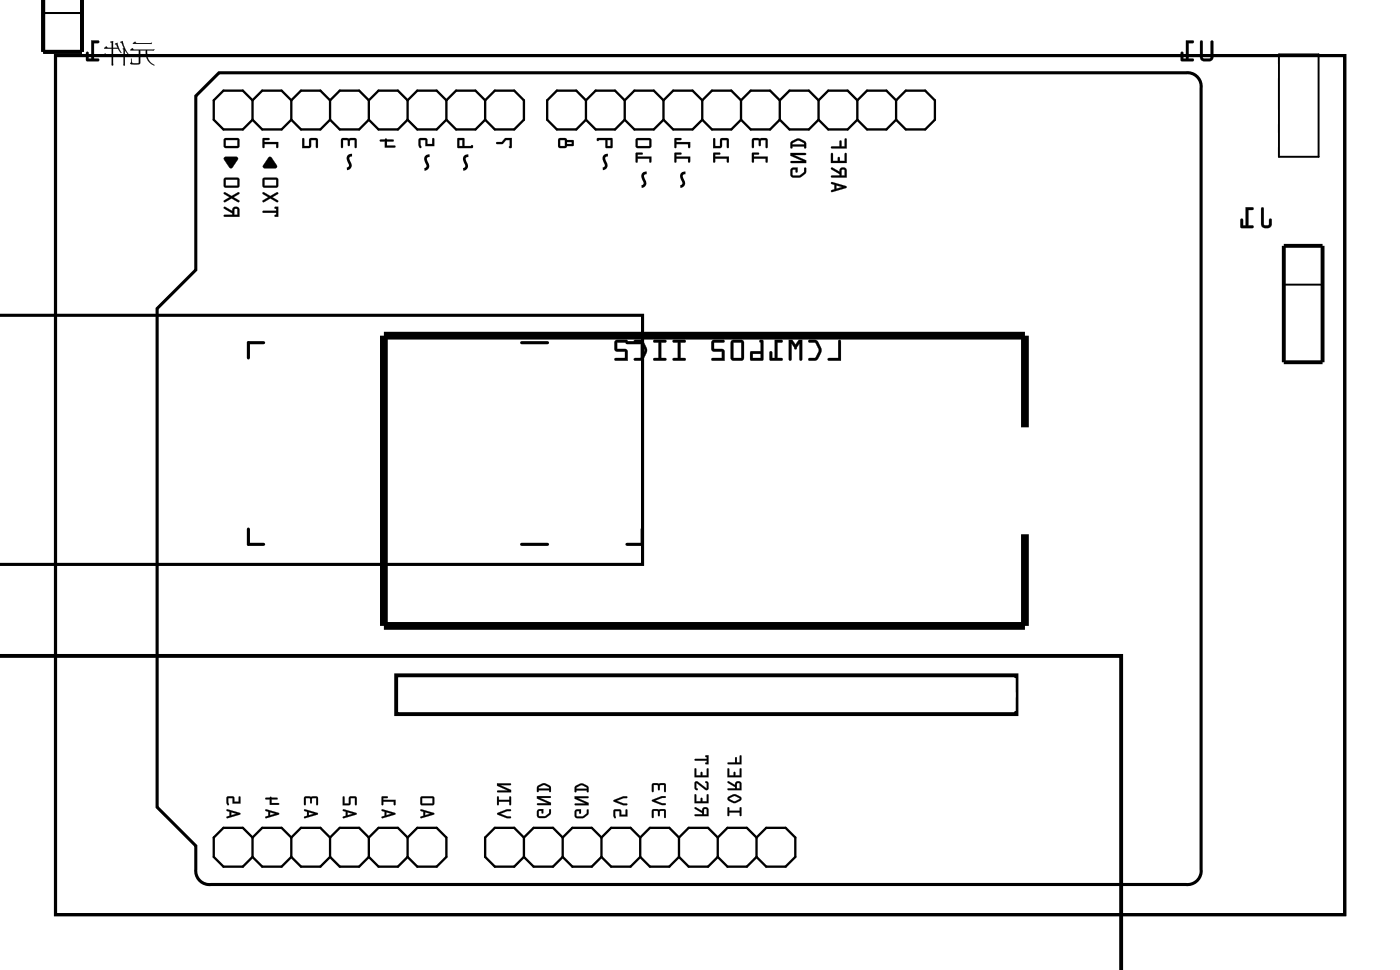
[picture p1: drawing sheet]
<svg xmlns="http://www.w3.org/2000/svg" width="92mm" height="63mm" viewBox="0 0 92 63" stroke-linecap="round" stroke-linejoin="round" font-family="sans-serif">
<path d="M3.6 3.6h84.5v56.3h-84.5zM12.8 6.3l1.5-1.5h63.4a.9 .9 0 0 1 1 1v51.1a.9 .9 0 0 1-1 1h-63.9a.9 .9 0 0 1-1-1v-1.5l-2.5-2.6v-32.6l2.5-2.5zM0 20.6h42.1v16.3h-42.1M16.3 34.6v1h1M17.3 22.4h-1v1M34.2 22.4h1.7M34.2 35.6h1.7M41.1 22.4h1v1M42.1 34.6v1h-1" fill="none" stroke="#000" stroke-width=".2"/>
<path d="M3.6 3.6h84.5v56.3h-84.5z" fill="none" stroke="#000" stroke-width=".07"/>
<path d="M2.8 .9h2.6M83.8 3.6h2.6v6.7h-2.6zM84.1 18.6h2.5" fill="none" stroke="#000" stroke-width=".13"/>
<path d="M5.4 -.1v3.5h-2.6v-3.4M84.1 16.1h2.5v7.6h-2.5zM0 42.9h73.5v20.6M26 44.2h40.6v2.5h-40.6z" fill="none" stroke="#000" stroke-width=".25"/>
<g fill="none" stroke="#000" stroke-width=".15">
<path d="M16.5 6.6v1.2M16.5 6.6l-.6-.7h-1.3l-.6 .7v1.2l.6 .7h1.3l.6-.7M16.5 7.8l.7 .7h1.2l.7-.7M16.5 6.6l.7-.7h1.2l.7 .7M19.1 6.6v1.2M19.1 7.8l.6 .7h1.3l.6-.7M19.1 6.6l.6-.7h1.3l.6 .7M21.6 6.6v1.2M21.6 7.8l.7 .7h1.2l.7-.7M21.6 6.6l.7-.7h1.2l.7 .7M24.2 6.6v1.2M24.2 7.8l.6 .7h1.3l.6-.7"/>
<path d="M24.2 6.6l.6-.7h1.3l.6 .7M26.7 6.6v1.2M26.7 7.8l.6 .7h1.3l.6-.7M26.7 6.6l.6-.7h1.3l.6 .7M29.2 6.6v1.2M29.2 7.8l.7 .7h1.2l.7-.7M29.2 6.6l.7-.7h1.2l.7 .7M31.8 6.6l.6-.7h1.3l.6 .7v1.2l-.6 .7h-1.3l-.6-.7M31.8 6.6v1.2M38.4 6.6l-.6-.7h-1.3l-.7 .7v1.2l.7 .7h1.3l.6-.7M38.4 7.8l.6 .7h1.3l.6-.7M38.4 6.6l.6-.7h1.3l.6 .7"/>
<path d="M38.4 6.6v1.2M40.9 7.8l.7 .7h1.2l.7-.7M40.9 6.6l.7-.7h1.2l.7 .7M40.9 6.6v1.2M43.5 7.8l.6 .7h1.3l.6-.7M43.5 6.6l.6-.7h1.3l.6 .7M43.5 6.6v1.2M46 7.8l.6 .7h1.3l.6-.7M46 6.6l.6-.7h1.3l.6 .7M46 6.6v1.2M48.5 7.8l.7 .7h1.3l.6-.7M48.5 6.6l.7-.7h1.3l.6 .7"/>
<path d="M48.5 6.6v1.2M51.1 7.8l.6 .7h1.3l.6-.7M51.1 6.6l.6-.7h1.3l.6 .7M51.1 6.6v1.2M53.6 7.8l.7 .7h1.2l.7-.7M53.6 6.6l.7-.7h1.2l.7 .7M53.6 6.6v1.2M56.2 7.8l.6 .7h1.3l.6-.7M56.2 6.6l.6-.7h1.3l.6 .7M56.2 6.6v1.2M58.7 6.6l.6-.7h1.3l.6 .7v1.2l-.6 .7h-1.3l-.6-.7M58.7 6.6v1.2"/>
<path d="M16.5 54.8l-.6-.6h-1.3l-.6 .6v1.3l.6 .6h1.3l.6-.6M16.5 54.8l.7-.6h1.2l.7 .6M16.5 54.8v1.3M16.5 56.1l.7 .6h1.2l.7-.6M19.1 54.8l.6-.6h1.3l.6 .6M19.1 54.8v1.3M19.1 56.1l.6 .6h1.3l.6-.6M21.6 54.8l.7-.6h1.2l.7 .6M21.6 56.1l.7 .6h1.2l.7-.6M21.6 54.8v1.3M24.2 54.8l.6-.6h1.3l.6 .6M24.2 56.1l.6 .6h1.3l.6-.6"/>
<path d="M24.2 54.8v1.3M26.7 54.8l.6-.6h1.3l.6 .6v1.3l-.6 .6h-1.3l-.6-.6M26.7 54.8v1.3M34.3 54.8l-.6-.6h-1.3l-.6 .6v1.3l.6 .6h1.3l.6-.6M34.3 54.8l.7-.6h1.2l.7 .6M34.3 56.1l.7 .6h1.2l.7-.6M34.3 54.8v1.3M36.9 54.8l.6-.6h1.3l.6 .6M36.9 56.1l.6 .6h1.3l.6-.6M36.9 54.8v1.3M39.4 54.8l.6-.6h1.3l.6 .6M39.4 56.1l.6 .6h1.3l.6-.6"/>
<path d="M39.4 54.8v1.3M41.9 54.8l.7-.6h1.2l.7 .6M41.9 56.1l.7 .6h1.2l.7-.6M41.9 54.8v1.3M44.5 54.8l.6-.6h1.3l.6 .6M44.5 56.1l.6 .6h1.3l.6-.6M44.5 54.8v1.3M47 54.8l.7-.6h1.2l.7 .6M47 56.1l.7 .6h1.2l.7-.6M47 54.8v1.3M49.6 54.8l.6-.6h1.3l.6 .6v1.3l-.6 .6h-1.3l-.6-.6M49.6 54.8v1.3"/>
</g>
<g fill="#000">
<path d="M14.7 10.3h.8l.1 .1-.5 .6-.4-.5zM17.2 9.1h.5l-.1 .1h-.3v.1h.9v.4h-.1v-.3h-.8v.3h-.1zM17.6 10.3h.2l.3 .5v.2h-.8l-.1-.2zM19.8 9.1h.1v.5h.3l.1-.5 .4-.1 .1 .2v.5h-.1v-.5h-.3l-.1 .5h-.5zM22.4 9.1l.9-.1 .1 .2v.5h-.2v-.5h-.3v.4l-.1-.4h-.3v.4l-.1 .1zM24.9 9.2l.4-.1h.5v.2h-.4v.2h.4l.1 .1-.7 .1v-.4h-.3zM27.5 9.1l.4-.1 .1 .4h.3v-.3h.1l.1 .5h-.6v-.4h-.3v.4a.11 .11 0 0 1-.2 0 .11 .11 0 0 1 0-.1zM32.5 9.3h.4l.2-.3h.4v.7h-.2l.1-.5h-.2l-.3 .2h-.4z"/>
<path d="M8.7 2.8l1.2 .1 .1-.1h-1.1v-.1zM8.7 2.8l.2-.1v.1h1.1l-.1 .1zM8.5 3.3h.6v.8h-.4l-.1-.3-.1 .4h.7v-.9h.4l.1 .7 .2 .2 .2 .1-.3-.2-.1-.2-.1-.6h.5v-.1l-1.3 .1-.1-.2zM8.5 3.3l.2-.2 .1 .2 1.3-.1v.1h-.5l.1 .6 .4 .4-.2-.1-.2-.3-.1-.6h-.4v.9h-.6v-.4l.1 .3h.4v-.8zM7.9 2.7l.2 .4-.1 .1h.1v1v.1l.1-1 .2 .2-.2-.4-.2-.4zM7.9 2.7h.1l.2 .4 .2 .4-.2-.3-.1 1.1v-1.1zM7.2 2.7l.1 .1v.3h-.2l-.1-.1-.2 .2h.5v.4h-.3l-.1-.1-.2 .1h.6l.1 .7v-.7l.5 .1 .1-.1h-.6v-.4h.3l.3 .3-.3-.7-.2 .1h.1l.1 .2h-.3v-.4zM7.2 2.7h.2v.4h.3l-.1-.2h-.1l.2-.1 .3 .7-.3-.3h-.3v.4h.6l-.1 .1-.5-.1v.7l-.1-.7h-.5l.1-.1 .1 .1h.3v-.4h-.5l.2-.2 .1 .1h.2v-.3zM6 2.6v1.2h-.2v-.3a.1 .1 0 0 0-.1-.1 .1 .1 0 0 0-.1 .1l.1 .5h.7a.1 .1 0 0 0 .1-.1 .1 .1 0 0 0-.1-.1h-.2v-1h.2a.1 .1 0 0 0 .1-.1 .1 .1 0 0 0-.1-.1zM6 2.6l.5 .1-.1 .1h-.3v1h.3v.2h-.8l.1-.6h.1v.4h.2z"/>
<path d="M8.7 2.8l1.2 .1 .1-.1h-1.1v-.1zM8.5 3.3h.6v.8h-.1a.21 .21 0 0 1-.2 .1 .21 .21 0 0 1-.2-.2v-.2v.4h.5l.1-.9h.4a.8 .8 0 0 0 .5 1l-.4-.4-.1-.6h.5v-.1l-1.3 .1-.1-.2zM7.9 2.7l.2 .4-.1 .1 .1 1.1 .1-1 .2 .2-.4-.8zM7.2 2.7l.1 .1v.3h-.2l-.1-.1-.2 .2h.5v.4h-.3l-.1-.1-.2 .1h.6l.1 .7v-.7l.5 .1 .1-.1h-.6v-.4h.3l.3 .3-.3-.7-.2 .1 .2 .2h-.3v-.4zM6 2.6v1.2h-.2v-.4h-.1l-.1 .6h.8v-.2h-.2v-1h.2l.1-.1z"/>
<path d="M14.7 13.6v.1l.5 .3v.1h-.5v.1h1v-.5a.24 .24 0 0 0-.3-.2 .24 .24 0 0 0-.2 .3zM15.4 13.7h.1l.1 .4h-.2zM14.7 12.6v.1l.3 .2-.3 .2v.1l.5-.2 .4 .2h.1l-.4-.3 .4-.2-.1-.1-.4 .2zM14.7 11.7v.5v.1h.9l.1-.1v-.4l-.1-.2zM14.8 11.8h.8v.4h-.8z"/>
<path d="M14.7 13.5v.2l.5 .3v.1h-.5v.1h1v-.5a.24 .24 0 0 0-.3-.2 .24 .24 0 0 0-.2 .3zM14.7 13.6l.5 .2a.23 .23 0 0 1 .2-.3 .23 .23 0 0 1 .3 .2v.5h-1v-.1h.5v-.1l-.5-.3zM15.4 13.7h.1l.1 .4h-.2zM15.4 13.7l-.1 .4h.3v-.4zM14.7 12.6v.1l.3 .2-.3 .2v.1l.5-.2 .4 .2h.1l-.4-.3 .4-.2-.1-.1-.4 .2zM14.7 12.6l.5 .2 .4-.2 .1 .1-.4 .2 .4 .3h-.1l-.4-.2-.5 .2v-.1l.4-.2-.4-.2zM14.7 11.7l-.1 .5 .1 .1h.9l.1-.1v-.4l-.1-.2zM14.7 11.7l.9-.1 .1 .2v.4l-.1 .1h-.9v-.1zM14.8 11.8h.8v.4h-.8zM14.8 11.8v.4h.8v-.4z"/>
<path d="M14.7 9.1v.5v.1h.9l.1-.1v-.4l-.1-.2zM14.8 9.2h.8v.4h-.8z"/>
<path d="M14.7 9.1l-.1 .5 .1 .1h.9l.1-.1v-.4l-.1-.2zM14.7 9.1h.9l.1 .1v.4l-.1 .1h-.9v-.1zM14.8 9.2h.8v.4h-.8zM14.8 9.2v.4h.8v-.4z"/>
<path d="M14.7 10.3v.2l.4 .5 .5-.6-.1-.1zM14.7 10.3h.8l.1 .1-.5 .6z"/>
<path d="M17.2 9v.7h.1v-.3h.8v.3h.1v-.4h-.9v-.1h.3l.1-.1zM17.2 9.1h.5l-.1 .1h-.3v.1h.9v.4h-.1v-.3h-.8v.3h-.1z"/>
<path d="M17.6 10.3l-.4 .5 .1 .2h.8v-.2l-.3-.5zM17.6 10.3h.2l.3 .5v.2h-.8l-.1-.1z"/>
<path d="M17.2 13.8l.1 .1h.8l-.1 .3h.2v-.7l-.2 .1 .1 .2zM17.2 12.6v.1l.4 .2-.4 .2v.1l.5-.2 .4 .2h.1l-.4-.3 .4-.2v-.1l-.5 .2zM17.2 11.7v.5l.1 .1h.8l.1-.1v-.4l-.1-.2zM17.3 11.8h.8v.4h-.8z"/>
<path d="M17.2 13.8l.1 .1h.8l-.1 .3h.2v-.7l-.2 .1 .1 .2zM17.2 13.8h.9v-.1l-.1-.1 .2-.1v.7h-.2l.1-.1v-.2h-.8zM17.2 12.6v.1l.4 .2-.4 .2v.1l.5-.2 .4 .2h.1l-.4-.3 .4-.2v-.1l-.5 .2zM17.2 12.6l.5 .2 .5-.2v.1l-.4 .2 .4 .3h-.1l-.4-.2-.5 .2v-.1l.4-.2-.4-.2zM17.2 11.7v.5l.1 .1h.8l.1-.1v-.4l-.1-.2zM17.2 11.7l.9-.1 .1 .2v.4l-.1 .1h-.8l-.1-.1zM17.3 11.8h.8v.4h-.8zM17.3 11.8v.4h.8v-.4z"/>
<path d="M19.8 9v.7h.5l.1-.5h.3v.5h.1v-.5v-.2l-.5 .1-.1 .5h-.3v-.5zM19.8 9.1h.1v.5h.4v-.5h.4l.1 .1v.5h-.1v-.5h-.3l-.1 .4-.5 .1z"/>
<path d="M22.4 9.1v.6l.1-.1v-.4h.3l.1 .4v-.4h.3v.5h.2v-.5l-.1-.2zM22.4 9.1h.9l.1 .1v.5h-.2v-.5h-.3v.4l-.1-.4h-.3v.4l-.1 .1z"/>
<path d="M24.9 9.1v.2h.3v.4l.7-.1-.1-.1h-.4v-.2h.4v-.2h-.4h-.1zM24.9 9.2l.4-.1h.5v.2h-.5v.2h.5l.1 .1-.7 .1v-.4h-.3z"/>
<path d="M27.5 9.1l-.1 .4 .1 .2 .1-.1v-.4h.3v.4h.6l-.1-.6-.1 .1v.3h-.3l-.1-.4zM27.5 9.1h.4l.1 .3h.3v-.3h.1l.1 .5h-.6v-.4h-.4l.1 .4a.11 .11 0 0 1-.2 0 .11 .11 0 0 1 0-.1z"/>
<path d="M30 9.1v.6h1l-.1-.2-.5 .1v-.6zM30.1 9.2h.2v.4h-.2z"/>
<path d="M30 9v.7h1l-.1-.2v.1h-.5v-.6zM30 9.1l.4-.1v.6l.5-.1 .1 .2h-1zM30.1 9.2h.2v.4h-.2zM30.1 9.2v.4h.2v-.4z"/>
<path d="M32.5 9.3v.1h.4l.3-.2h.2l-.1 .5h.2v-.7h-.4l-.2 .3zM32.5 9.3h.4l.2-.3h.4v.7h-.1v-.5h-.2l-.3 .2h-.4z"/>
<path d="M36.6 9.1v.5v.1h.4l.1-.1 .5-.1v-.3h-.5l-.1-.2zM36.7 9.2h.3v.4h-.3zM37.1 9.3h.4v.1h-.4z"/>
<path d="M36.6 9.1v.5v.1h.4l.1-.1 .5-.1v-.3h-.5l-.1-.2zM36.6 9.1l.4-.1 .1 .2h.5v.3l-.5 .1-.1 .1h-.4v-.1zM36.7 9.2h.3v.4h-.3zM36.7 9.2v.4h.3v-.4zM37.1 9.3h.4v.1h-.4zM37.1 9.3v.1h.4v-.1z"/>
<path d="M39.1 9.1v.1h.6v.5h.4v-.7zM39.8 9.2h.2v.4h-.2z"/>
<path d="M39.1 9v.2h.6v.5h.4v-.7zM39.1 9.1l1-.1v.7h-.4v-.5h-.6zM39.8 9.2h.2v.4h-.2zM39.8 9.2v.4h.2v-.4z"/>
<path d="M41.7 10v.6h.1v-.2h.7v.2h.2v-.3h-.9v-.2h.3v-.1zM41.7 9.1l-.1 .5 .1 .1h.8l.2-.1v-.4l-.1-.2zM41.8 9.2h.7v.4h-.7z"/>
<path d="M41.7 10v.6h.1v-.2h.7v.2h.2v-.4l-.9 .1v-.2h.3v-.1zM41.7 10h.4v.1h-.3v.2h.9v.3h-.1l-.1-.2h-.7v.2h-.1zM41.7 9.1l-.1 .5 .1 .1h.8l.2-.1v-.4l-.1-.2zM41.7 9.1h.9l.1 .1v.4l-.2 .1h-.8l-.1-.1zM41.8 9.2h.7v.4h-.7zM41.8 9.2v.4h.7v-.4z"/>
<path d="M44.2 10v.6h.1v-.2h.8v.2h.1v-.3h-.9v-.2h.3v-.1zM44.2 9.1v.6h.1v-.3h.8v.3h.1v-.4h-.9v-.1h.3v-.1z"/>
<path d="M44.2 10v.6h.1v-.2h.8v.2h.1v-.4l-.9 .1v-.2h.3l.1-.1zM44.2 10h.4v.1h-.3v.2h.9v.3h-.1v-.2h-.8v.2h-.1zM44.2 9.1v.6h.1v-.3h.8v.3h.1v-.4h-.9v-.1h.3l.1-.1zM44.2 9.1h.4v.1h-.3v.1h.9v.4h-.1v-.3h-.8v.3h-.1z"/>
<path d="M46.7 10l.1 .6h.1v-.2h.7v.2h.1l.1-.3h-.9v-.2h.3v-.1zM46.7 9.1v.6h.6v-.5h.3v.5h.1l.1-.5-.1-.2-.5 .1v.5h-.3v-.5z"/>
<path d="M46.7 10l.1 .6h.1v-.2h.7v.2h.2v-.4l-.9 .1v-.2h.3v-.1zM46.7 10h.5l-.1 .1h-.3v.2h1l-.1 .3h-.1v-.2h-.8v.2zM46.7 9.1v.6h.6v-.5h.3v.5h.2v-.5l-.1-.2-.5 .1v.5h-.3v-.5zM46.7 9.1h.1v.5h.4v-.5h.5v.1v.5h-.1v-.5h-.3v.5h-.6z"/>
<path d="M49.3 10v.6h.1v-.2h.8v.2h.1v-.3h-.9v-.2h.3v-.1zM49.3 9.1v.6l.1-.1v-.4h.3l.1 .4 .1-.4h.3v.5h.1v-.5l-.1-.2z"/>
<path d="M49.3 10v.6h.1v-.2h.8v.2h.1v-.4l-.9 .1v-.2h.3v-.1zM49.3 10h.4v.1h-.3v.2h.9v.3h-.1v-.2h-.8v.2h-.1zM49.3 9.1v.6l.1-.1v-.4h.3l.1 .4 .1-.4h.3v.5h.1v-.5l-.1-.2zM49.3 9.1h.9l.1 .1v.5h-.1v-.5h-.3l-.1 .4-.1-.4h-.3v.4l-.1 .1z"/>
<path d="M51.8 11v.4l.1 .2a.65 .65 0 0 0 .9-.6h-.1v.3l-.3 .2h-.4l-.1-.4h.2v.2h.1l.1-.3zM51.8 10v.2l.8 .3h-.7l-.1 .2h1v-.2l-.8-.4h.7l.1-.1zM51.9 9.3l-.1 .4h.1v-.1h.8l.1 .1v-.4a.6 .6 0 0 0-.9-.1zM51.9 9.4l.4-.2 .3 .2 .1 .1h-.8z"/>
<path d="M51.8 11v.4l.1 .2h.5l.4-.3v-.3h-.1v.3l-.3 .2h-.4l-.1-.4h.2v.2h.1l.1-.3zM51.8 11h.5l-.1 .3-.1-.2h-.2v.3l.4 .1 .4-.2v-.3h.1l-.1 .4a.68 .68 0 0 1-.9 .1zM51.8 10v.2l.8 .3h-.7l-.1 .2h1v-.2l-.8-.3h.7l.1-.2zM51.8 10h1l-.1 .1h-.7l.8 .4v.2h-1l.1-.2h.7l-.8-.3zM51.8 9.3v.1v.3l.1-.1h.8v.1h.1v-.4l-.4-.2h-.2zM51.9 9.3l.3-.2h.2l.4 .2v.4h-.1v-.1h-.8l-.1 .1zM51.9 9.4l.4-.2 .3 .2 .1 .1h-.8zM51.9 9.4v.1h.8l-.1-.2-.3-.1z"/>
<path d="M54.5 11.9v.1l.2 .1v.3l-.2 .1v.1l1-.3-.1-.1zM54.8 12.1l.4 .1-.4 .2zM54.5 11v.1l.5 .3v.1h-.5v.1h1v-.4a.24 .24 0 0 0-.3-.2 .24 .24 0 0 0-.2 .2zM55.2 11.1h.1v.4h-.2zM54.5 10l-.1 .7h1.1l-.1-.7-.1 .1v.4h-.3v-.2l-.1 .2h-.3v-.4zM54.5 9.6v.1h1v-.6h-.2v.5h-.2v-.4l-.1 .4z"/>
<path d="M54.5 11.9v.1l.2 .1v.3l-.3 .1 .1 .1 1-.3-.1-.1zM54.5 11.9l.9 .3 .1 .1-1 .3v-.1l.2-.1v-.3l-.2-.1zM54.8 12.1l.4 .2-.4 .1zM54.8 12.1v.3l.4-.2zM54.5 11v.1l.5 .3v.1h-.5v.1h1v-.4a.24 .24 0 0 0-.3-.2 .24 .24 0 0 0-.2 .2zM54.5 11l.5 .3a.23 .23 0 0 1 .2-.3 .23 .23 0 0 1 .3 .2v.4h-1v-.1h.5v-.1l-.5-.3zM55.2 11.1h.1v.4h-.2zM55.2 11.1l-.1 .4h.2v-.4zM54.5 10l-.1 .7h1.1l-.1-.7-.1 .1v.4h-.3v-.2l-.1 .2h-.3v-.5zM54.5 10l.1 .1v.4h.3l.1-.2v.2h.3v-.4l.1-.1 .1 .7h-1.1zM54.5 9.6v.1h1v-.6h-.2v.5h-.2v-.4l-.1 .1v.3zM54.5 9.6h.5l.1-.4v.4h.2v-.5h.2v.6h-1z"/>
<path d="M78.6 2.7v1.1l.2 .2h.5l.2-.3v-1h-.1h-.1v1.1h-.4l-.1-.1v-1zM77.7 2.6v1.2h-.2v-.4h-.1v.6h.8v-.2h-.3v-1h.3v-.1z"/>
<path d="M78.6 2.7v1l.1 .2 .2 .1h.4l.2-.1v-1.2a.1 .1 0 0 0-.1-.1 .1 .1 0 0 0-.1 .1v1.1h-.4l-.1-.1v-1zM78.7 2.7h.1v1l.1 .1h.4v-1.1h.1h.1v1l-.2 .3h-.5l-.2-.2zM77.7 2.6v1.2h-.2v-.3a.1 .1 0 0 0-.1-.1 .1 .1 0 0 0-.1 .1l.1 .5h.7a.1 .1 0 0 0 .1-.1 .1 .1 0 0 0-.1-.1h-.2v-1h.2a.1 .1 0 0 0 .1-.1 .1 .1 0 0 0-.1-.1zM77.7 2.6l.5 .1v.1h-.3v1h.3v.2h-.8v-.6h.1v.4h.2z"/>
<path d="M82.6 13.6v1.1a.36 .36 0 0 0 .4 .2 .36 .36 0 0 0 .3-.2v-.3l-.1-.1-.1 .1v.3h-.3v-1zM81.6 13.6v1.2h-.2v-.4l-.1-.1v.6h.8v-.1h-.3v-1.1h.3v-.1z"/>
<path d="M82.6 13.6v1.1a.37 .37 0 0 0 .4 .3 .37 .37 0 0 0 .3-.3v-.3a.1 .1 0 0 0-.1-.1 .1 .1 0 0 0-.1 .1v.3h-.3v-1zM82.7 13.6l.1 .1v1h.3l.1-.4 .1 .1v.3a.35 .35 0 0 1-.3 .2 .35 .35 0 0 1-.4-.2zM81.6 13.6v1.2h-.2v-.4a.1 .1 0 0 0 0-.1 .1 .1 0 0 0-.1 .1v.5h.7a.1 .1 0 0 0 .1-.1 .1 .1 0 0 0-.1-.1l-.2 .1v-1.1l.2 .1a.1 .1 0 0 0 .1-.1 .1 .1 0 0 0-.1-.1zM81.6 13.6h.5v.1h-.3v1.1h.3v.1h-.8v-.6l.1 .1v.4h.2z"/>
<path d="M54.9 22.3v1.1h-.6v.2h.8v-1.3zM53 22.3v.1h.4l.2 .5-.2 .5h-.4v.2a.6 .6 0 0 0 .8-.6v-.2l-.2-.5-.2-.1zM51.7 22.2v1.4l.2-.1v-1l.1 .2a.11 .11 0 0 0 .1 .2 .11 .11 0 0 0 .1-.2l.2-.2v1l.1 .1 .1-1.4h-.3l-.2 .4-.2-.4zM50.8 22.2v1.2h-.2v-.4h-.1l-.1 .6h.8v-.2h-.3v-1h.3l.1-.1zM49.8 22.3v.7h-.6v.6h.8v-1.3zM49.3 23.2h.5v.2h-.5zM47.9 22.3v1.2l.1 .1h.6l.1-.2v-1l-.1-.2zM48 22.4h.6v1h-.6zM46.7 22.3l-.1 .6 .2 .1h.5v.4h-.6l-.1 .2h.9l-.1-.7-.6-.1v-.4h.6l.1-.1zM44.1 22.3v.1h.3v1h-.3v.2h.8v-.2h-.3v-1h.3v-.1zM42.8 22.3v.1h.3v1h-.3v.2h.8v-.2h-.3v-1h.3l.1-.1zM41.5 22.3l.1 .1h.4l.2 .5-.2 .5h-.4l-.1 .2h.1a.6 .6 0 0 0 .8-.6v-.2l-.3-.5-.2-.1zM40.3 22.3v.6l.1 .1h.5v.4h-.6v.2h.8v-.7l-.7-.1v-.4h.6l.1-.1z"/>
<path d="M54.9 22.3v1.1h-.6a.1 .1 0 0 0-.1 .1 .1 .1 0 0 0 .1 .1h.8v-1.3zM54.9 22.3h.2v1.3h-.8v-.1l.6-.1zM53 22.3v.1h.4l.2 .5-.2 .5h-.4a.1 .1 0 0 0-.1 .1 .1 .1 0 0 0 .1 .1l.6-.1 .2-.6-.3-.6zM53 22.3h.5l.3 .5a.83 .83 0 0 1-.4 .8h-.4v-.1l.4-.1 .2-.4v-.2l-.2-.4h-.4zM51.7 22.2v1.3a.1 .1 0 0 0 .1 .1 .1 .1 0 0 0 .1-.1v-1l.1 .2a.11 .11 0 0 0 .1 .2 .11 .11 0 0 0 .1-.2l.2-.2v1a.1 .1 0 0 0 .1 .1 .1 .1 0 0 0 .1-.1v-1.3h-.3l-.2 .4-.2-.4zM51.7 22.2h.2l.2 .4 .2-.4h.3l-.1 1.4-.1-.1v-1l-.3 .4-.2-.4v1l-.1 .1h-.1zM50.8 22.2v1.2h-.2v-.3a.1 .1 0 0 0-.1-.1 .1 .1 0 0 0-.1 .1v.5h.8a.1 .1 0 0 0 .1-.1 .1 .1 0 0 0-.1-.1h-.3v-1h.3a.1 .1 0 0 0 .1-.1 .1 .1 0 0 0-.1-.1zM50.8 22.2l.5 .1-.1 .1h-.3v1l.3 .1v.1h-.8l.1-.6h.1v.4h.2zM49.8 22.3v.7h-.6v.6h.8v-1.3v-.1zM49.8 22.3h.2v1.3h-.8v-.6h.6zM49.3 23.2h.5v.2h-.5zM49.3 23.2v.2h.5v-.2zM47.9 22.3v1.2l.1 .1h.6l.2-.2-.1-1-.1-.2zM47.9 22.3h.7l.1 .1v1l-.1 .2h-.6l-.1-.1zM48 22.4h.6v1h-.6zM48 22.4v1h.6v-1zM46.7 22.3l-.1 .7h.7v.4h-.6a.1 .1 0 0 0-.1 .1 .1 .1 0 0 0 .1 .1h.8l-.1-.7-.6-.1v-.4h.6a.1 .1 0 0 0 .1-.1 .1 .1 0 0 0-.1-.1zM46.7 22.3h.8l-.1 .1h-.6v.5h.6l.1 .7h-.9l.1-.2h.6v-.4h-.5l-.2-.1zM44.1 22.3v.1h.3v1h-.2a.1 .1 0 0 0-.1 .1 .1 .1 0 0 0 .1 .1h.6a.1 .1 0 0 0 .1-.1 .1 .1 0 0 0-.1-.1h-.2v-1h.2a.1 .1 0 0 0 .1-.1 .1 .1 0 0 0-.1-.1zM44.1 22.3h.8v.1h-.3v1l.3 .1v.1h-.8v-.1l.3-.1v-1h-.3zM42.8 22.3v.1h.3v1h-.2a.1 .1 0 0 0-.1 .1 .1 .1 0 0 0 .1 .1h.7a.1 .1 0 0 0 .1-.1 .1 .1 0 0 0-.1-.1h-.3v-1h.3a.1 .1 0 0 0 .1-.1 .1 .1 0 0 0-.1-.1zM42.8 22.3h.8v.1h-.3v1l.3 .1v.1h-.8l.1-.1 .2-.1v-1h-.2zM41.5 22.3l.1 .1h.4l.2 .5-.2 .5h-.4a.1 .1 0 0 0-.1 .1 .1 .1 0 0 0 .1 .1l.5-.1 .3-.6-.3-.6zM41.6 22.3h.5l.3 .5a.83 .83 0 0 1-.4 .8h-.4l-.1-.1h.1l.4-.1 .2-.4v-.2l-.2-.4h-.4zM40.3 22.3v.7h.6v.4h-.6a.1 .1 0 0 0-.1 .1 .1 .1 0 0 0 .1 .1h.8v-.7l-.7-.1v-.4h.6a.1 .1 0 0 0 .1-.1 .1 .1 0 0 0-.1-.1zM40.3 22.3h.8l-.1 .1h-.6v.5h.7v.7h-.8v-.2h.7v-.4h-.6l-.1-.1z"/>
<path d="M14.9 53v.1h.1v.3l-.1 .1v.1l.9-.3-.1-.1zM15.2 53.2l.3 .1-.3 .1zM14.9 52.2l-.1 .3a.11 .11 0 0 0 .1 .2 .1 .1 0 0 0 .1-.1v-.4h.2v.4h.6l-.1-.4h-.1v.3h-.2l-.1-.4z"/>
<path d="M14.8 53l.1 .1h.1v.3l-.2 .1 .1 .1 .9-.3-.1-.1zM14.9 53l.8 .3-.8 .3v-.1l.1-.1v-.3h-.1zM15.2 53.2l.3 .1-.3 .1zM15.1 53.2v.2l.4-.1zM14.9 52.2l-.1 .3 .1 .2h.1v-.5h.2v.4h.6l-.1-.5-.1 .1v.3h-.2l-.1-.4zM14.9 52.2l.4-.1v.4h.3v-.3h.1l.1 .4h-.6v-.4h-.3l.1 .4a.1 .1 0 0 1-.1 .1 .11 .11 0 0 1-.1-.2z"/>
<path d="M17.4 53v.1h.2v.3l-.2 .1v.1l.9-.3v-.1zM17.7 53.2l.3 .1-.3 .1zM17.4 52.2v.1h.3v.4h.6l-.1-.1h-.4v-.3h.4v-.1h-.5z"/>
<path d="M17.4 53v.1h.2v.3l-.2 .1v.1l.9-.3v-.1zM17.4 53l.9 .3-.9 .3v-.1l.2-.1v-.3h-.2zM17.7 53.2l.3 .1-.3 .1zM17.7 53.2v.2l.3-.1zM17.4 52.2v.1h.3v.4h.6l-.1-.1h-.4v-.3h.4v-.1h-.5zM17.4 52.2h.3h.5v.1h-.4v.3h.4h.1l-.6 .1v-.4h-.3z"/>
<path d="M19.9 53v.1h.2v.3l-.2 .1 .1 .1 .8-.3v-.1zM20.2 53.2l.4 .1-.4 .1zM20 52.2v.5v-.5l.3 .1 .1 .3 .1-.3 .2-.1v.5h.1v-.6z"/>
<path d="M19.9 53v.1h.2v.3l-.2 .1 .1 .1 .8-.3v-.1zM19.9 53l.9 .3-.8 .3-.1-.1 .2-.1v-.3h-.1zM20.2 53.2l.4 .1-.4 .1zM20.2 53.2v.2l.4-.1zM19.9 52.2l.1 .5v-.5l.3 .1 .1 .3 .1-.3 .2-.1v.5h.1v-.5v-.1zM20 52.2l.8-.1v.6h-.1v-.5l-.3 .1v.3l-.1-.3-.3-.1v.5z"/>
<path d="M22.5 53v.1h.2v.3l-.2 .1v.1l.9-.3-.1-.1zM22.8 53.2l.3 .1-.3 .1zM22.5 52.1v.6h.4l.1-.5h.3v.5h.1l-.1-.6-.4 .1v.4h-.3v-.4z"/>
<path d="M22.5 53v.1h.2v.3l-.2 .1v.1l.9-.3-.1-.1zM22.5 53l.9 .3-.9 .3v-.1l.2-.1v-.3h-.2zM22.8 53.2l.3 .1-.3 .1zM22.8 53.2v.2l.3-.1zM22.5 52.1l-.1 .6h.5l.1-.5h.3v.5h.1v-.5l-.1-.1-.4 .1v.4h-.3v-.4zM22.5 52.2h.1v.4h.3v-.4l.4-.1 .1 .6h-.1v-.5h-.3l-.1 .5h-.4z"/>
<path d="M25 53v.1h.2v.3l-.2 .1v.1l.9-.3v-.1zM25.3 53.2l.3 .1-.3 .1zM25 52.1v.6h.1v-.2h.7v.2h.1v-.3h-.8v-.2h.3z"/>
<path d="M25 53v.1h.2v.3l-.2 .1v.1l.9-.3v-.1zM25 53l.9 .3-.8 .3-.1-.1 .2-.1v-.3h-.2zM25.3 53.2l.3 .1-.3 .1zM25.3 53.2v.2l.4-.1zM25 52.1v.6h.1v-.2h.7v.2h.1v-.3h-.8v-.2l.3 .1v-.1zM25 52.2h.4h-.3v.2h.8v.3h-.1v-.2h-.7l-.1 .2z"/>
<path d="M27.6 53v.1h.1v.3l-.1 .1v.1l.9-.3-.1-.1zM27.9 53.2l.3 .1-.3 .1zM27.6 52.2l-.1 .4 .1 .1h.7l.1-.1v-.5zM27.7 52.2h.6v.4h-.6z"/>
<path d="M27.5 53l.1 .1h.1v.3l-.2 .1 .1 .1 .9-.3-.1-.1zM27.6 53l.8 .3-.8 .3v-.1l.1-.1v-.3h-.1zM27.9 53.2l.3 .1-.3 .1zM27.8 53.2v.2l.4-.1zM27.6 52.2l-.1 .4 .1 .1h.7l.2-.1v-.4l-.1-.1zM27.6 52.2l.8-.1v.5l-.1 .1h-.7l-.1-.1zM27.7 52.2h.6v.4h-.6zM27.6 52.2v.4h.7v-.4z"/>
<path d="M32.6 53.2v.1l.6 .3 .3-.1h-.1l-.6-.2 .6-.2v-.1h-.2zM32.6 52.1v.6h.1v-.2h.7v.2h.1l-.1-.6v.1v.2h-.7v-.2zM32.6 51.3v.1l.7 .3h-.7v.2h.9v-.2l-.7-.3h.6v-.1z"/>
<path d="M32.6 53.2v.1l.6 .3 .3-.1-.1-.1-.6-.1 .6-.2v-.1h-.2zM32.6 53.2l.6-.2h.2v.1l-.6 .2 .7 .2-.3 .1-.6-.3zM32.6 52.1v.6h.1v-.2h.7v.2h.1l-.1-.6v.1v.2h-.7v-.2zM32.6 52.2h.1v.2h.7v-.3l.1 .6h-.1v-.2h-.7l-.1 .2zM32.6 51.3v.1l.7 .3h-.7v.2h.9v-.2l-.7-.3h.6v-.1zM32.6 51.3h.8v.1h-.7l.8 .3v.2h-.9v-.1h.7l-.7-.4z"/>
<path d="M35.2 53v.4l.1 .1a.58 .58 0 0 0 .8-.5h-.1v.2l-.3 .2h-.3l-.1-.3h.2l.1 .2v-.3zM35.2 52.1v.2l.7 .3h-.7v.1h.9v-.2l-.7-.3h.6l.1-.1zM35.2 51.4v.5l.1-.2h.7l.1 .2v-.4a.54 .54 0 0 0-.8-.1zM35.3 51.5l.3-.1 .4 .2h-.7z"/>
<path d="M35.2 53v.4l.1 .1h.5l.3-.2-.1-.3v.2l-.3 .2h-.4v-.3h.2v.1l.1 .1v-.3zM35.2 53h.4v.3l-.1-.2h-.2v.3h.4l.3-.2 .1-.2-.1 .3a.61 .61 0 0 1-.8 .1zM35.2 52.1v.2l.7 .3h-.7v.1h.9v-.2l-.7-.3h.6l.1-.1zM35.2 52.1h.9l-.1 .1h-.6l.7 .3v.2h-.9v-.1h.7l-.7-.3zM35.2 51.4v.5l.1-.2h.7v.1h.1v-.3l-.3-.2h-.2zM35.2 51.4l.3-.1h.3l.3 .2v.3h-.1v-.1h-.7l-.1 .1zM35.3 51.5l.3-.1 .4 .2h-.7zM35.3 51.5v.1h.7l-.1-.1-.2-.1z"/>
<path d="M37.7 53l-.1 .4 .2 .2a.58 .58 0 0 0 .8-.6h-.1l-.1 .2-.2 .2h-.4v-.3h.1l.1 .2 .1-.3zM37.6 52.1v.2l.8 .3h-.7v.1h.9v-.1l-.7-.4h.6v-.1zM37.7 51.5v.4l.1-.1h.6l.1 .1v-.4a.54 .54 0 0 0-.8-.1zM37.8 51.6l.3-.2 .3 .2h-.6z"/>
<path d="M37.7 53l-.1 .4 .2 .2h.4l.4-.3-.1-.3-.1 .2-.2 .2h-.4v-.3h.1v.1l.1 .1 .1-.3zM37.7 53h.4l-.1 .3v-.2h-.2v.3l.3 .1 .3-.3 .1-.2v.4a.61 .61 0 0 1-.8 .1zM37.6 52.1v.2l.8 .3h-.7v.1h.9v-.1l-.7-.3h.6v-.2zM37.6 52.1h.9v.1h-.7l.8 .4v.1h-.9v-.1h.7l-.8-.3zM37.7 51.5v.4l.1-.1h.6l.1 .1 .1-.1-.1-.3-.3-.2h-.2zM37.7 51.5l.3-.2h.2l.3 .2 .1 .3h-.1v-.1h-.7l-.1 .2zM37.8 51.6l.3-.2 .3 .2h-.6zM37.8 51.6h.7l-.1-.1-.3-.1z"/>
<path d="M40.2 53v.4a.1 .1 0 0 0 0 .1 .1 .1 0 0 0 .1 0v-.4h.3v.3h.5v-.4h-.1v.3h-.3l-.1-.3zM40.2 52.4v.1l.6 .2h.3v-.1l-.7-.2 .7-.2v-.1h-.3z"/>
<path d="M40.2 53v.4l.1 .2 .1-.1-.1-.4h.3v.4h.5v-.5h-.1v.3h-.3l-.1-.3zM40.2 53h.4l.1 .3h.3v-.3h.1v.4h-.5v-.3h-.3v.4a.1 .1 0 0 1-.1 0 .1 .1 0 0 1 0-.1zM40.2 52.4v.1l.6 .2h.3v-.1l-.7-.2 .7-.1v-.2h-.3zM40.2 52.4l.6-.3h.3v.1l-.7 .2 .7 .3h-.3l-.6-.2z"/>
<path d="M42.7 53v.5h.1v-.4h.3l.1 .3v-.3h.3v.4h.1v-.5zM42.7 52.4v.1l.7 .2h.2v-.1l-.7-.2 .7-.2v-.1h-.2zM42.7 51.3v.6l.1-.1v-.4h.3l.1 .3v-.3h.3v.4h.1v-.5z"/>
<path d="M42.7 53v.6l.1-.1v-.4h.3l.1 .3v-.3h.3v.4h.1v-.4v-.1zM42.7 53h.9v.5h-.1v-.4h-.3v.3l-.1-.3h-.3v.4h-.1zM42.7 52.4v.1l.7 .2h.2v-.1l-.7-.2 .7-.2v-.1h-.2zM42.7 52.4l.7-.3h.2v.1l-.7 .2 .7 .3h-.2l-.7-.2zM42.7 51.3v.6l.1-.1v-.4h.3l.1 .3v-.3h.3v.4h.1v-.4v-.1zM42.7 51.3h.9v.5h-.1v-.4h-.3v.3l-.1-.3h-.3v.4h-.1z"/>
<path d="M45.5 52.9v.1l.5 .2v.1h-.5l.1 .1h.8v-.4a.21 .21 0 0 0-.2-.2 .21 .21 0 0 0-.2 .3zM46.1 53h.2v.3h-.2zM45.5 52v.6h.9v-.6l-.1 .1v.4h-.3v-.3l-.1 .3h-.3v-.5zM45.5 51.2v.4l.1 .1h.1l-.1-.1v-.3l.6 .4 .2-.1v-.3l-.1-.1h-.1l.1 .1v.3l-.6-.5zM45.5 50.3v.6h.9v-.6l-.1 .1v.4h-.3v-.3l-.1 .3h-.3v-.5zM45.5 49.7l.1 .1h.7l-.1 .2h.2v-.6l-.2 .1 .1 .2z"/>
<path d="M45.5 52.9v.1l.5 .2v.1h-.5l.1 .1h.8v-.4a.22 .22 0 0 0-.2-.2 .22 .22 0 0 0-.2 .3zM45.5 52.9l.5 .2a.21 .21 0 0 1 .2-.3 .21 .21 0 0 1 .2 .2v.4h-.8l-.1-.1h.5v-.1l-.5-.2zM46.1 53h.2v.3h-.2zM46.1 53v.3h.2v-.3zM45.5 52v.6h.9v-.6l-.1 .1v.4h-.3v-.3l-.1 .3h-.3v-.5zM45.5 52h.1v.5h.3l.1-.3v.3h.3v-.4l.1-.1v.6h-.9zM45.5 51.2v.4l.1 .1h.1l-.1-.1v-.3l.6 .4 .2-.1v-.3l-.1-.2-.1 .1 .1 .1v.3l-.6-.4zM45.5 51.2h.2l.6 .4v-.3l-.1-.1h.1l.1 .1v.3l-.2 .1-.6-.4v.3l.1 .1h-.1l-.1-.1zM45.5 50.3v.6h.9v-.6l-.1 .1v.4h-.3v-.3l-.1 .3h-.3v-.5zM45.5 50.3h.1v.5h.3l.1-.3v.3h.3v-.4l.1-.1v.6h-.9zM45.5 49.7l.1 .1h.7l-.1 .2h.2v-.6l-.2 .1 .1 .2zM45.5 49.7h.8l-.1-.2 .2-.1v.6h-.2l.1-.2h-.7z"/>
<path d="M47.7 52.9v.5h.1v-.2h.7v.2h.1l-.1-.6v.1v.2h-.7v-.2zM47.7 52.2v.2l.4 .2 .5-.3-.1-.1-.3-.2zM47.8 52.3l.3-.2 .4 .2-.4 .2zM47.7 51.2v.1l.5 .2v.1h-.5v.1h.9v-.4a.21 .21 0 0 0-.3-.2 .21 .21 0 0 0-.1 .3zM48.3 51.3h.2v.3h-.2zM47.7 50.3v.6h.9l-.1-.6v.1v.4h-.3l-.1-.3v.3h-.3v-.5zM47.7 49.9v.1h.9v-.5h-.1v.4h-.2l-.1-.3v.3z"/>
<path d="M47.7 52.9v.5h.1v-.2h.7v.2h.1l-.1-.6v.1v.2h-.7v-.2zM47.7 52.9h.1v.2h.7v-.3l.1 .6h-.1v-.2h-.7l-.1 .2zM47.7 52.2v.2l.4 .2h.1l.4-.3-.1-.1-.3-.2zM47.7 52.2l.5-.2 .3 .1 .1 .2-.4 .2-.1 .1-.4-.2zM47.8 52.3l.3-.2 .4 .2-.4 .2zM47.8 52.3l.3 .2 .4-.2-.4-.2zM47.7 51.2v.1l.5 .2v.1h-.5v.1h.9v-.4a.22 .22 0 0 0-.3-.2 .22 .22 0 0 0-.1 .3zM47.7 51.2l.5 .2a.21 .21 0 0 1 .1-.3 .21 .21 0 0 1 .3 .2v.4h-.9v-.1h.5v-.1l-.5-.2zM48.3 51.3h.2v.3h-.2zM48.3 51.3v.3h.2v-.3zM47.7 50.3v.6h.9l-.1-.6v.1v.4h-.3l-.1-.3v.3h-.3v-.5zM47.7 50.3h.1v.5h.3v-.3l.1 .3h.3v-.4v-.1l.1 .6h-.9zM47.7 49.9v.1h.9v-.5h-.1v.4h-.2l-.1-.3v.3zM47.7 49.9h.5v-.3l.1 .3h.2v-.4h.1v.5h-.9z"/>
</g>
<path d="M23.1 10.2h-.2l-.1 .2 .2 .4-.1 .2-.2 .1M28.1 10.2h-.2v.2l.1 .5v.1l-.2 .1M30.7 10.2h-.2l-.1 .2 .2 .5-.1 .1-.2 .1M39.8 10.2h-.2v.2l.1 .4-.1 .2-.1 .1M42.4 11.3l-.2 .1-.1 .1 .2 .5-.1 .2h-.2M44.9 11.3l-.2 .1-.1 .1 .2 .5-.1 .2h-.1" fill="none" stroke="#000" stroke-width=".18"/>
<path d="M67.2 28v-6h-42v19h42v-6" fill="none" stroke="#000" stroke-width=".51"/>
<path d="M83.6 2.3h.8v1h-.8z" fill="#fff"/>
<path d="M83.6 2.3h.8v1h-.8z" fill="none" stroke="#fff" stroke-width=".25"/>
<path d="M85.8 2.3h.8v1h-.8z" fill="#fff"/>
<path d="M85.8 2.3h.8v1h-.8z" fill="none" stroke="#fff" stroke-width=".25"/>
<path d="M85.8 10.6h.8v1h-.8z" fill="#fff"/>
<path d="M85.8 10.6h.8v1h-.8z" fill="none" stroke="#fff" stroke-width=".25"/>
<path d="M83.6 10.6h.8v1h-.8z" fill="#fff"/>
<path d="M83.6 10.6h.8v1h-.8z" fill="none" stroke="#fff" stroke-width=".25"/>
<path d="M82.1 4.3h1.5v.7h-1.5z" fill="#fff"/>
<path d="M82.1 4.3h1.5v.7h-1.5z" fill="none" stroke="#fff" stroke-width=".25"/>
<path d="M82.1 7.3h1.5v.7h-1.5z" fill="#fff"/>
<path d="M82.1 7.3h1.5v.7h-1.5z" fill="none" stroke="#fff" stroke-width=".25"/>
<path d="M82.1 8.8h1.5v.7h-1.5z" fill="#fff"/>
<path d="M82.1 8.8h1.5v.7h-1.5z" fill="none" stroke="#fff" stroke-width=".25"/>
<circle cx="85.1" cy="5.4" r=".45" fill="#fff"/>
<circle cx="85.1" cy="5.4" r=".45" fill="none" stroke="#fff" stroke-width=".25"/>
<circle cx="85.1" cy="8.4" r=".45" fill="#fff"/>
<circle cx="85.1" cy="8.4" r=".45" fill="none" stroke="#fff" stroke-width=".25"/>
<circle cx="85.1" cy="5.4" r=".45" fill="#fff"/>
<circle cx="85.1" cy="5.4" r=".45" fill="none" stroke="#fff" stroke-width=".25"/>
<circle cx="85.1" cy="8.4" r=".45" fill="#fff"/>
<circle cx="85.1" cy="8.4" r=".45" fill="none" stroke="#fff" stroke-width=".25"/>
<path d="M84.7 16.7h1.4v1.4h-1.4z" fill="#fff"/>
<path d="M84.7 16.7h1.4v1.4h-1.4z" fill="none" stroke="#fff" stroke-width=".76" stroke-linecap="butt"/>
<circle cx="85.4" cy="17.4" r=".7" fill="#fff"/>
<circle cx="85.4" cy="17.4" r=".7" fill="none" stroke="#fff" stroke-width=".76" stroke-linecap="butt"/>
<circle cx="85.4" cy="19.9" r=".7" fill="#fff"/>
<circle cx="85.4" cy="19.9" r=".7" fill="none" stroke="#fff" stroke-width=".76" stroke-linecap="butt"/>
<circle cx="85.4" cy="22.4" r=".7" fill="#fff"/>
<circle cx="85.4" cy="22.4" r=".7" fill="none" stroke="#fff" stroke-width=".76" stroke-linecap="butt"/>
<circle cx="25.4" cy="55.5" r=".66" fill="#fff"/>
<circle cx="25.4" cy="55.5" r=".66" fill="none" stroke="#fff" stroke-width=".61" stroke-linecap="butt"/>
<circle cx="22.9" cy="55.5" r=".66" fill="#fff"/>
<circle cx="22.9" cy="55.5" r=".66" fill="none" stroke="#fff" stroke-width=".61" stroke-linecap="butt"/>
<circle cx="20.4" cy="55.5" r=".66" fill="#fff"/>
<circle cx="20.4" cy="55.5" r=".66" fill="none" stroke="#fff" stroke-width=".61" stroke-linecap="butt"/>
<circle cx="17.8" cy="55.5" r=".66" fill="#fff"/>
<circle cx="17.8" cy="55.5" r=".66" fill="none" stroke="#fff" stroke-width=".61" stroke-linecap="butt"/>
<circle cx="15.3" cy="55.5" r=".66" fill="#fff"/>
<circle cx="15.3" cy="55.5" r=".66" fill="none" stroke="#fff" stroke-width=".61" stroke-linecap="butt"/>
<circle cx="37.1" cy="7.2" r=".66" fill="#fff"/>
<circle cx="37.1" cy="7.2" r=".66" fill="none" stroke="#fff" stroke-width=".61" stroke-linecap="butt"/>
<circle cx="39.7" cy="7.2" r=".66" fill="#fff"/>
<circle cx="39.7" cy="7.2" r=".66" fill="none" stroke="#fff" stroke-width=".61" stroke-linecap="butt"/>
<circle cx="42.2" cy="7.2" r=".66" fill="#fff"/>
<circle cx="42.2" cy="7.2" r=".66" fill="none" stroke="#fff" stroke-width=".61" stroke-linecap="butt"/>
<circle cx="44.7" cy="7.2" r=".66" fill="#fff"/>
<circle cx="44.7" cy="7.2" r=".66" fill="none" stroke="#fff" stroke-width=".61" stroke-linecap="butt"/>
<circle cx="47.3" cy="7.2" r=".66" fill="#fff"/>
<circle cx="47.3" cy="7.2" r=".66" fill="none" stroke="#fff" stroke-width=".61" stroke-linecap="butt"/>
<circle cx="49.8" cy="7.2" r=".66" fill="#fff"/>
<circle cx="49.8" cy="7.2" r=".66" fill="none" stroke="#fff" stroke-width=".61" stroke-linecap="butt"/>
<circle cx="52.4" cy="7.2" r=".66" fill="#fff"/>
<circle cx="52.4" cy="7.2" r=".66" fill="none" stroke="#fff" stroke-width=".61" stroke-linecap="butt"/>
<circle cx="54.9" cy="7.2" r=".66" fill="#fff"/>
<circle cx="54.9" cy="7.2" r=".66" fill="none" stroke="#fff" stroke-width=".61" stroke-linecap="butt"/>
<circle cx="57.4" cy="7.2" r=".66" fill="#fff"/>
<circle cx="57.4" cy="7.2" r=".66" fill="none" stroke="#fff" stroke-width=".61" stroke-linecap="butt"/>
<circle cx="60" cy="7.2" r=".66" fill="#fff"/>
<circle cx="60" cy="7.2" r=".66" fill="none" stroke="#fff" stroke-width=".61" stroke-linecap="butt"/>
<circle cx="15.3" cy="7.2" r=".66" fill="#fff"/>
<circle cx="15.3" cy="7.2" r=".66" fill="none" stroke="#fff" stroke-width=".61" stroke-linecap="butt"/>
<circle cx="17.8" cy="7.2" r=".66" fill="#fff"/>
<circle cx="17.8" cy="7.2" r=".66" fill="none" stroke="#fff" stroke-width=".61" stroke-linecap="butt"/>
<circle cx="20.4" cy="7.2" r=".66" fill="#fff"/>
<circle cx="20.4" cy="7.2" r=".66" fill="none" stroke="#fff" stroke-width=".61" stroke-linecap="butt"/>
<circle cx="22.9" cy="7.2" r=".66" fill="#fff"/>
<circle cx="22.9" cy="7.2" r=".66" fill="none" stroke="#fff" stroke-width=".61" stroke-linecap="butt"/>
<circle cx="25.4" cy="7.2" r=".66" fill="#fff"/>
<circle cx="25.4" cy="7.2" r=".66" fill="none" stroke="#fff" stroke-width=".61" stroke-linecap="butt"/>
<circle cx="28" cy="7.2" r=".66" fill="#fff"/>
<circle cx="28" cy="7.2" r=".66" fill="none" stroke="#fff" stroke-width=".61" stroke-linecap="butt"/>
<circle cx="30.5" cy="7.2" r=".66" fill="#fff"/>
<circle cx="30.5" cy="7.2" r=".66" fill="none" stroke="#fff" stroke-width=".61" stroke-linecap="butt"/>
<circle cx="33.1" cy="7.2" r=".66" fill="#fff"/>
<circle cx="33.1" cy="7.2" r=".66" fill="none" stroke="#fff" stroke-width=".61" stroke-linecap="butt"/>
<circle cx="48.3" cy="55.5" r=".66" fill="#fff"/>
<circle cx="48.3" cy="55.5" r=".66" fill="none" stroke="#fff" stroke-width=".61" stroke-linecap="butt"/>
<circle cx="50.8" cy="55.5" r=".66" fill="#fff"/>
<circle cx="50.8" cy="55.5" r=".66" fill="none" stroke="#fff" stroke-width=".61" stroke-linecap="butt"/>
<circle cx="45.8" cy="55.5" r=".66" fill="#fff"/>
<circle cx="45.8" cy="55.5" r=".66" fill="none" stroke="#fff" stroke-width=".61" stroke-linecap="butt"/>
<circle cx="43.2" cy="55.5" r=".66" fill="#fff"/>
<circle cx="43.2" cy="55.5" r=".66" fill="none" stroke="#fff" stroke-width=".61" stroke-linecap="butt"/>
<circle cx="40.7" cy="55.5" r=".66" fill="#fff"/>
<circle cx="40.7" cy="55.5" r=".66" fill="none" stroke="#fff" stroke-width=".61" stroke-linecap="butt"/>
<circle cx="38.1" cy="55.5" r=".66" fill="#fff"/>
<circle cx="38.1" cy="55.5" r=".66" fill="none" stroke="#fff" stroke-width=".61" stroke-linecap="butt"/>
<circle cx="35.6" cy="55.5" r=".66" fill="#fff"/>
<circle cx="35.6" cy="55.5" r=".66" fill="none" stroke="#fff" stroke-width=".61" stroke-linecap="butt"/>
<circle cx="33.1" cy="55.5" r=".66" fill="#fff"/>
<circle cx="33.1" cy="55.5" r=".66" fill="none" stroke="#fff" stroke-width=".61" stroke-linecap="butt"/>
<circle cx="28" cy="55.5" r=".66" fill="#fff"/>
<circle cx="28" cy="55.5" r=".66" fill="none" stroke="#fff" stroke-width=".61" stroke-linecap="butt"/>
<path d="M3.4 -.1h1.4v.4h-1.4z" fill="#fff"/>
<path d="M3.4 -.1v.4h1.4v-.3" fill="none" stroke="#fff" stroke-width=".76" stroke-linecap="butt"/>
<path d="M3.4 -.1h1.4a.9 .9 0 0 1-1.4 0z" fill-rule="evenodd" fill="#fff"/>
<path d="M3.5 -.1a.67 .67 0 0 0 1.2 .1" fill="none" stroke="#fff" stroke-width=".76" stroke-linecap="butt"/>
<circle cx="4.1" cy="2.1" r=".7" fill="#fff"/>
<circle cx="4.1" cy="2.1" r=".7" fill="none" stroke="#fff" stroke-width=".76" stroke-linecap="butt"/>
<path d="M3.4 -.1h1.4v.4h-1.4z" fill="#fff"/>
<path d="M3.4 -.1v.4h1.4v-.3" fill="none" stroke="#fff" stroke-width=".76" stroke-linecap="butt"/>
<path d="M3.4 -.1h1.4a.9 .9 0 0 1-1.4 0z" fill-rule="evenodd" fill="#fff"/>
<path d="M3.5 -.1a.67 .67 0 0 0 1.2 .1" fill="none" stroke="#fff" stroke-width=".76" stroke-linecap="butt"/>
<circle cx="4.1" cy="2.1" r=".7" fill="#fff"/>
<circle cx="4.1" cy="2.1" r=".7" fill="none" stroke="#fff" stroke-width=".76" stroke-linecap="butt"/>
<path d="M64.8 44.8h1.4v1.4h-1.4z" fill="#fff"/>
<path d="M64.8 44.8h1.4v1.4h-1.4z" fill="none" stroke="#fff" stroke-width=".76" stroke-linecap="butt"/>
<circle cx="65.5" cy="45.5" r=".7" fill="#fff"/>
<circle cx="65.5" cy="45.5" r=".7" fill="none" stroke="#fff" stroke-width=".76" stroke-linecap="butt"/>
<circle cx="62.9" cy="45.5" r=".7" fill="#fff"/>
<circle cx="62.9" cy="45.5" r=".7" fill="none" stroke="#fff" stroke-width=".76" stroke-linecap="butt"/>
<circle cx="60.4" cy="45.5" r=".7" fill="#fff"/>
<circle cx="60.4" cy="45.5" r=".7" fill="none" stroke="#fff" stroke-width=".76" stroke-linecap="butt"/>
<circle cx="57.8" cy="45.5" r=".7" fill="#fff"/>
<circle cx="57.8" cy="45.5" r=".7" fill="none" stroke="#fff" stroke-width=".76" stroke-linecap="butt"/>
<circle cx="55.3" cy="45.5" r=".7" fill="#fff"/>
<circle cx="55.3" cy="45.5" r=".7" fill="none" stroke="#fff" stroke-width=".76" stroke-linecap="butt"/>
<circle cx="52.8" cy="45.5" r=".7" fill="#fff"/>
<circle cx="52.8" cy="45.5" r=".7" fill="none" stroke="#fff" stroke-width=".76" stroke-linecap="butt"/>
<circle cx="50.2" cy="45.5" r=".7" fill="#fff"/>
<circle cx="50.2" cy="45.5" r=".7" fill="none" stroke="#fff" stroke-width=".76" stroke-linecap="butt"/>
<circle cx="47.7" cy="45.5" r=".7" fill="#fff"/>
<circle cx="47.7" cy="45.5" r=".7" fill="none" stroke="#fff" stroke-width=".76" stroke-linecap="butt"/>
<circle cx="45.1" cy="45.5" r=".7" fill="#fff"/>
<circle cx="45.1" cy="45.5" r=".7" fill="none" stroke="#fff" stroke-width=".76" stroke-linecap="butt"/>
<circle cx="42.6" cy="45.5" r=".7" fill="#fff"/>
<circle cx="42.6" cy="45.5" r=".7" fill="none" stroke="#fff" stroke-width=".76" stroke-linecap="butt"/>
<circle cx="40.1" cy="45.5" r=".7" fill="#fff"/>
<circle cx="40.1" cy="45.5" r=".7" fill="none" stroke="#fff" stroke-width=".76" stroke-linecap="butt"/>
<circle cx="37.5" cy="45.5" r=".7" fill="#fff"/>
<circle cx="37.5" cy="45.5" r=".7" fill="none" stroke="#fff" stroke-width=".76" stroke-linecap="butt"/>
<circle cx="35" cy="45.5" r=".7" fill="#fff"/>
<circle cx="35" cy="45.5" r=".7" fill="none" stroke="#fff" stroke-width=".76" stroke-linecap="butt"/>
<circle cx="32.4" cy="45.5" r=".7" fill="#fff"/>
<circle cx="32.4" cy="45.5" r=".7" fill="none" stroke="#fff" stroke-width=".76" stroke-linecap="butt"/>
<circle cx="29.9" cy="45.5" r=".7" fill="#fff"/>
<circle cx="29.9" cy="45.5" r=".7" fill="none" stroke="#fff" stroke-width=".76" stroke-linecap="butt"/>
<circle cx="27.4" cy="45.5" r=".7" fill="#fff"/>
<circle cx="27.4" cy="45.5" r=".7" fill="none" stroke="#fff" stroke-width=".76" stroke-linecap="butt"/>
</svg>
